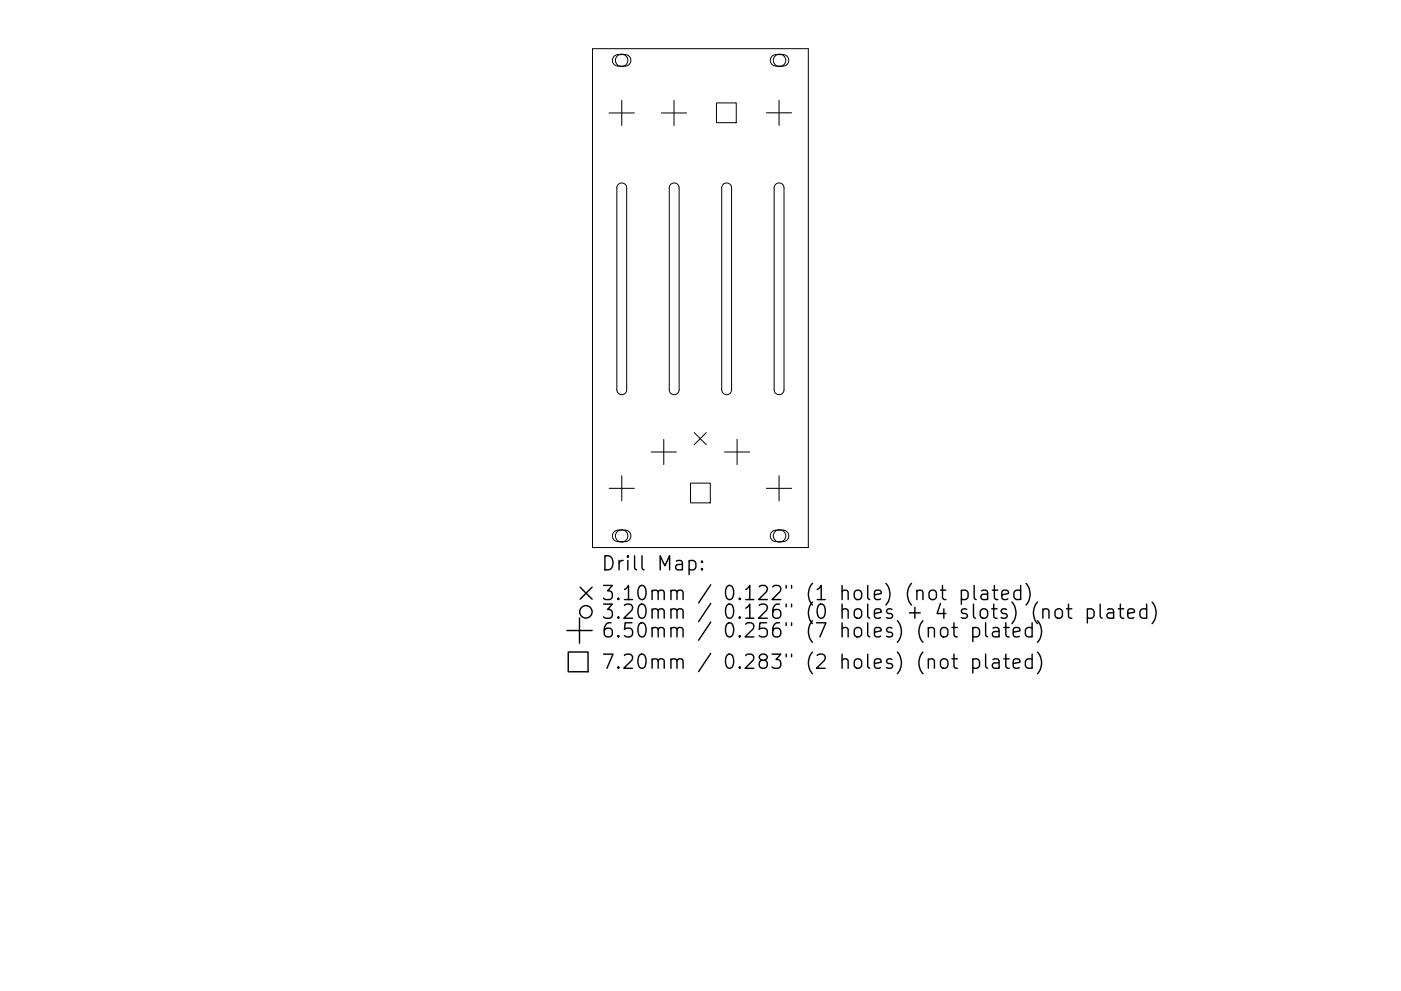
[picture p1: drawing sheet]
<svg xmlns="http://www.w3.org/2000/svg" width="297mm" height="210mm" viewBox="0 0 297 210" stroke-linecap="round" stroke-linejoin="round" font-family="sans-serif">
<defs><g id="words">
<g font-size="4.2">
<text x="127.5" y="121.1">Drill Map:</text>
<text x="127.5" y="127.4">3.10mm / 0.122&quot; (1 hole) (not plated)</text>
<text x="127.5" y="131.3">3.20mm / 0.126&quot; (0 holes + 4 slots) (not plated)</text>
<text x="127.5" y="135.3">6.50mm / 0.256&quot; (7 holes) (not plated)</text>
<text x="127.5" y="141.9">7.20mm / 0.283&quot; (2 holes) (not plated)</text>
</g>
</g></defs>
<g fill="none" stroke="#000" stroke-width=".21">
<path d="M125.6 10.3h45.8v105.9h-45.8zM130.2 11.9l.6-.3h1.7a1.22 1.22 0 0 1 1.3 1.2 1.22 1.22 0 0 1-1.3 1.2h-1.4a1.22 1.22 0 0 1-1.2-.7 1.22 1.22 0 0 1 .3-1.4zM163.7 11.9l.6-.3h1.7a1.22 1.22 0 0 1 1.2 1.2 1.22 1.22 0 0 1-1.2 1.2h-1.5a1.22 1.22 0 0 1-1.1-.7 1.22 1.22 0 0 1 .3-1.4zM129.1 24h5.4M131.1 39.1a1.05 1.05 0 0 1 1.1-.2 1.05 1.05 0 0 1 .7 1v42.8a1.05 1.05 0 0 1-1.1 1 1.05 1.05 0 0 1-1-1v-42.8zM131.8 21.3v5.3M140.2 24h5.4M142.2 39.1a1.05 1.05 0 0 1 1.1-.2 1.05 1.05 0 0 1 .7 1v42.8a1.05 1.05 0 0 1-1.1 1 1.05 1.05 0 0 1-1-1v-42.8zM142.9 21.3v5.3M151.9 21.8h4.2v4.2h-4.2zM153.3 39.1a1.05 1.05 0 0 1 1.2-.2 1.05 1.05 0 0 1 .6 1v42.8a1.05 1.05 0 0 1-1 1 1.05 1.05 0 0 1-1.1-1v-42.8zM162.5 23.9h5.4"/>
<path d="M164.4 39.1a1.05 1.05 0 0 1 1.2-.2 1.05 1.05 0 0 1 .6 1v42.8a1.05 1.05 0 0 1-1 1 1.05 1.05 0 0 1-1.1-1v-42.8zM165.2 21.3v5.3M138.1 95.9h5.3M140.7 93.2v5.4M147.2 91.8l2.5 2.5M149.7 91.8l-2.5 2.5M153.6 95.9h5.4M156.3 93.2v5.4M129.1 103.6h5.4M130.2 112.8l.6-.3h1.7a1.22 1.22 0 0 1 1.3 1.2 1.22 1.22 0 0 1-1.3 1.2h-1.4a1.22 1.22 0 0 1-1.2-.7 1.22 1.22 0 0 1 .3-1.4zM131.8 100.9v5.4M146.4 102.5h4.2v4.2h-4.2z"/>
<path d="M162.5 103.6h5.4M163.7 112.8l.6-.3h1.7a1.22 1.22 0 0 1 1.2 1.2 1.22 1.22 0 0 1-1.2 1.2h-1.5a1.22 1.22 0 0 1-1.1-.7 1.22 1.22 0 0 1 .3-1.4zM165.2 100.9v5.4"/>
<circle cx="131.8" cy="12.8" r="1.32"/>
<circle cx="165.3" cy="12.8" r="1.32"/>
<circle cx="131.8" cy="113.7" r="1.32"/>
<circle cx="165.3" cy="113.7" r="1.32"/>
</g>
<g fill="none" stroke="#000" stroke-width=".3">
<path d="M146.1 119.1l.9-.2 .5 .6v.8l-.2 .5-.3 .1-.9-.1M148.8 119.1l.2 .1-.2 .1-.1-.1 .1-.1v.2M120.2 133.8h5.3M120.5 138.3h4.2v4.2h-4.2zM122.9 131.1v5.3M123 124.6l2.5 2.5M125.5 124.6l-2.5 2.5M148.8 120.6l.2 .2-.2 .1-.1-.1 .1-.2v.3M197.3 125.4a.81 .81 0 0 1 1.2 .4v.8a.81 .81 0 0 1-.7 .6 .81 .81 0 0 1-.8-.6v-.8zM199.4 125.2h1.1M199.5 133.4a.81 .81 0 0 1 .8-.3 .81 .81 0 0 1 .7 .6v.9a.81 .81 0 0 1-.8 .6 .81 .81 0 0 1-.8-.6v-.9zM199.8 124.2v2.6l.2 .3 .5 .1"/>
<path d="M201.8 139.8h1.2M202.3 132.1v2.6l.1 .3 .6 .1M202.3 138.8v2.6l.1 .2 .6 .2M203.8 125.4l.9-.2 .6 .6v.8l-.3 .5-.3 .1-.9-.1M203.8 125.2v3M206.3 133.3l.8-.2 .6 .6v.9l-.3 .4-.3 .1-.8-.1M206.3 139.9l.8-.1 .6 .6v.8l-.3 .4-.3 .2-.8-.2M206.3 133.1v3M206.3 139.8v3M206.5 124.2v2.6l.5 .4M208.1 125.4l.3-.2 .9 .2 .1 .2v1.6M209 132.1v2.6l.4 .4"/>
<path d="M209 138.8v2.6l.4 .4M209.4 125.9l-1 .2a.59 .59 0 0 0-.4 .5 .59 .59 0 0 0 .4 .6l1-.1M210.4 125.2h1.1M210.5 133.3l.3-.2 .9 .2 .1 .3v1.5M210.5 139.9l.3-.1 .9 .1 .1 .3v1.6M210.8 124.2v2.6l.2 .3 .5 .1M211.8 133.8l-1 .2a.59 .59 0 0 0-.4 .6 .59 .59 0 0 0 .4 .5l1-.1M212.4 126.2l1.4-.3-.1-.5-.9-.2-.4 .4v1.2l.1 .3 .3 .1 .9-.1M212.8 139.8h1.2M213.3 132.1v2.6l.1 .3 .6 .1M213.3 138.8v2.6l.1 .2 .6 .2M214.8 134.1l1.5-.3-.2-.5-.8-.2-.5 .5v1.1l.2 .3 .3 .1 .8-.1"/>
<path d="M216.4 125.4l-.9-.2-.5 .6v.8l.3 .5 .2 .1 .9-.1M216.4 124.2v3M217.5 123.8a3.4 3.4 0 0 1 0 4.6M218.8 133.3l-.8-.2-.6 .6v.9l.3 .4 .3 .1 .8-.1M218.8 139.9l-.8-.1-.6 .6v.8l.3 .4 .3 .2 .8-.2M218.8 132.1v3M218.8 138.8v3M220 127.7a3.4 3.4 0 0 0 0 4.6M220 131.7a3.4 3.4 0 0 1 0 4.6M220 138.4a3.4 3.4 0 0 1 0 4.5M221.1 129.5a.75 .75 0 0 1 1.3 .1v1.6M221.1 129.2v2"/>
<path d="M224 129.3a.81 .81 0 0 1 1.3 .4v.9a.81 .81 0 0 1-.8 .6 .81 .81 0 0 1-.8-.6v-.9zM226.1 129.2h1.2M226.5 128.2v2.5l.2 .3 .6 .2M230.5 129.3l.9-.1 .6 .5v.9l-.3 .4-.3 .2-.9-.2M230.5 129.2v3M233.3 128.2v2.5l.4 .5M234.8 129.3l.3-.1 .9 .1 .1 .3v1.6M236.1 129.9l-1 .1a.59 .59 0 0 0-.4 .6 .59 .59 0 0 0 .4 .6l1-.2M237.1 129.2h1.2M237.5 128.2v2.5l.2 .3 .6 .2M239.1 130.2l1.4-.3-.1-.6-.9-.1-.4 .4v1.1l.2 .3 .2 .2 .9-.2M243.1 129.3l-.8-.1-.6 .5v.9l.3 .4 .3 .2 .8-.2"/>
<path d="M243.1 128.2v3M244.3 127.7a3.4 3.4 0 0 1 0 4.6M199.5 140.1a.81 .81 0 0 1 .8-.3 .81 .81 0 0 1 .7 .6v.8a.81 .81 0 0 1-.8 .6 .81 .81 0 0 1-.8-.6v-.8zM211.8 140.5l-1 .1a.59 .59 0 0 0-.4 .6 .59 .59 0 0 0 .4 .6l1-.2M214.8 140.8l1.5-.3-.2-.6-.8-.1-.5 .4v1.2l.2 .2 .3 .2 .8-.2"/>
<circle cx="124.2" cy="129.8" r="1.32"/>
</g>
<use href="#words"/>
</svg>
